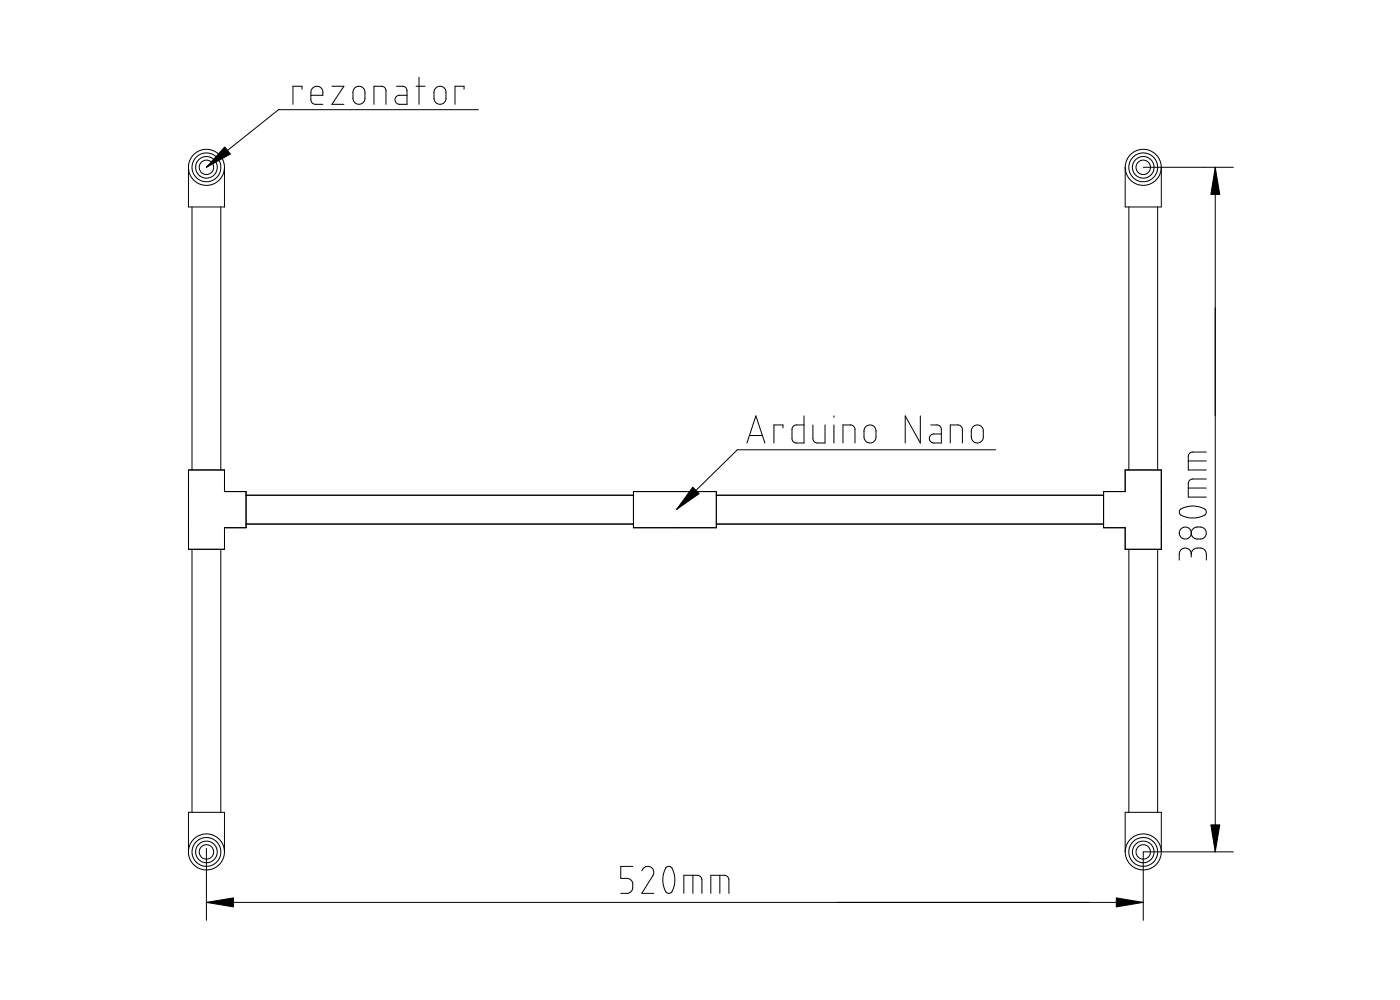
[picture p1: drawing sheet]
<svg xmlns="http://www.w3.org/2000/svg" width="210mm" height="150mm" viewBox="0 0 210 150" stroke-linecap="round" stroke-linejoin="round" font-family="sans-serif">
<g fill="none" stroke="#000" stroke-width=".15">
<path d="M45.3 13.4v-.5h-1.4v2.7M46.6 14.3h1.8v-.7l-.3-.5-.7-.2-.6 .4-.2 .5v1.2l.1 .4 .4 .2h1.3M49.8 12.9h1.8l-1.8 2.7h1.8M53.1 13.3l.3-.3 .5-.1 .5 .2 .2 .3 .1 1.5-.2 .4-.2 .2-.4 .1h-.3l-.4-.2-.2-.3-.1-1.3zM56.1 15.6v-2.7h1.2l.4 .3 .2 .3v2.1M59.5 12.9l1.1 .1 .4 .3v2.3h-1.1l-.5-.2-.2-.6 .3-.4 .3-.1h1.2M62.4 12.9h1.3M62.8 11.6v4M65.3 13.3l.3-.3 .5-.1 .4 .2 .3 .3 .1 1.5-.2 .4-.3 .2-.4 .1h-.3l-.4-.2-.1-.3-.1-1.3zM69.6 13.4v-.5h-1.4v2.7M71.7 16.4h-29.9l-10.9 8.7M28.3 25.1v5.9h5.4v-5.9"/>
<path d="M28.8 31v39.5M33.1 31v39.5M168.7 25.1v5.9h5.4v-5.9M169.2 31v39.5M171.4 25.1h13.5M173.6 31v39.5M182.2 25.1v102.6M28.3 70.5h5.4v3.2h3.2v5.4h-3.2v3.3h-5.4zM36.9 78.6h58.1M36.9 74.3h58.1M95 73.7h12.4v5.4h-12.4zM107.4 78.6h58.1"/>
<path d="M107.4 74.3h58.1M112 66.4l1.3-4 1.4 4M112.4 65.3h1.9M117.4 64.2v-.5h-1.4v2.7M120.5 62.4v4h-1.1l-.4-.1-.3-.4 .1-1.8 .2-.2 .3-.2h1.2M121.9 63.7v2.2l.2 .3 .4 .2h1.2v-2.7M125 62.4v.2M125 63.7v2.7M126.4 66.4v-2.7h1.2l.5 .3 .1 .3v2.1M129.8 64l.2-.2 .5-.1 .5 .2 .2 .3 .1 .3v1.1l-.1 .4-.4 .3-.3 .1-.5-.1-.4-.5-.1-1.3zM138 62.4v4l-2.3-4v4M139.6 63.7h1l.5 .4v2.3h-1.1l-.5-.2-.2-.6 .3-.4 .3-.1h1.2"/>
<path d="M142.5 66.4v-2.7h1.2l.5 .3 .1 .4v2M145.8 64l.3-.2 .5-.1 .5 .2 .2 .3 .1 1.5-.4 .6-.4 .1h-.3l-.4-.2-.2-.3-.1-1.4zM149.3 67.4h-38.7l-9.1 9M168.7 70.5h5.4v11.9h-5.4v-3.3h-3.2v-5.4h3.2zM176.9 76.4l.5-.2 .7-.3h1.1l.7 .1 .8 .3 .2 .5-.2 .4-.7 .3-1.6 .2-.7-.2-.7-.3-.2-.4zM178.2 73.2h2.7M178.2 69.1h2.7M178.9 79.3l.5-.3h.6l.4 .1 .4 .6 .1 .2-.2 .5-.3 .3-.3 .1h-.8l-.3-.1-.2-.3-.2-.4v-.3zM180.9 71.8h-2.1l-.5 .3-.1 .3v2.1h2.7M180.9 67.8h-2.2l-.4 .2-.1 .3v2.2h2.7M28.8 82.4v39.4M33.1 82.4v39.4"/>
<path d="M169.2 82.4v39.4M173.6 82.4v39.4M178.6 83.1l-.1-.4-.3-.4-.4-.1-.5 .1-.5 .5v1.2M178.6 83.1l.2-.5 .3-.3 .3-.1h.9l.5 .5 .1 1.3M178.6 83.1v.4M28.3 127.7v-5.9h5.4v5.9M30.9 127.2v10.8M30.9 135.3h140.5M94.9 129.9h-1.8v1.8h1.2l.3 .3 .3 .4v.8l-.3 .5-.5 .2h-1M96.2 130.6l.3-.5 .5-.2h.4l.5 .4 .1 .3-.1 .6-1.7 2.7h1.8M99.8 130.1l.4-.2 .4 .1 .3 .5 .3 .9v.8l-.2 .8-.2 .7-.4 .2h-.3l-.3-.2-.4-1.2v-1.1zM102.5 133.9v-2.7h2.1l.5 .2 .1 .5v2"/>
<path d="M103.9 131.2v2.7M106.6 133.9v-2.7h2l.5 .3 .2 .3v2.1M107.9 131.2v2.7M168.7 127.7v-5.9h5.4v5.9M184.9 127.7h-13.5v10.3"/>
<circle cx="30.9" cy="25.1" r="2.16"/>
<circle cx="30.9" cy="25.1" r="1.08"/>
<circle cx="31" cy="25.1" r="2.7"/>
<circle cx="31" cy="25.1" r="1.62"/>
<circle cx="171.4" cy="25.1" r="2.16"/>
<circle cx="171.4" cy="25.1" r="1.08"/>
<circle cx="171.4" cy="25.1" r="2.71"/>
<circle cx="171.4" cy="25.1" r="1.62"/>
<circle cx="177.7" cy="79.9" r=".9"/>
<circle cx="30.9" cy="127.7" r="2.16"/>
<circle cx="30.9" cy="127.7" r="1.08"/>
<circle cx="31" cy="127.7" r="2.7"/>
<circle cx="31" cy="127.7" r="1.62"/>
<circle cx="171.4" cy="127.7" r="2.16"/>
<circle cx="171.4" cy="127.7" r="1.08"/>
<circle cx="171.4" cy="127.7" r="2.71"/>
<circle cx="171.4" cy="127.7" r="1.62"/>
</g>
<path d="M33.7 22l.8 1.1-3.6 2zM182.2 25.1l.7 4h-1.4zM103.9 73l.9 1-3.3 2.4zM30.9 135.3l4.1-.7v1.4zM167.4 134.6l4 .7-4 .7zM181.5 123.7h1.4l-.7 4z" fill="#000" stroke="#000" stroke-width=".15"/>
</svg>
